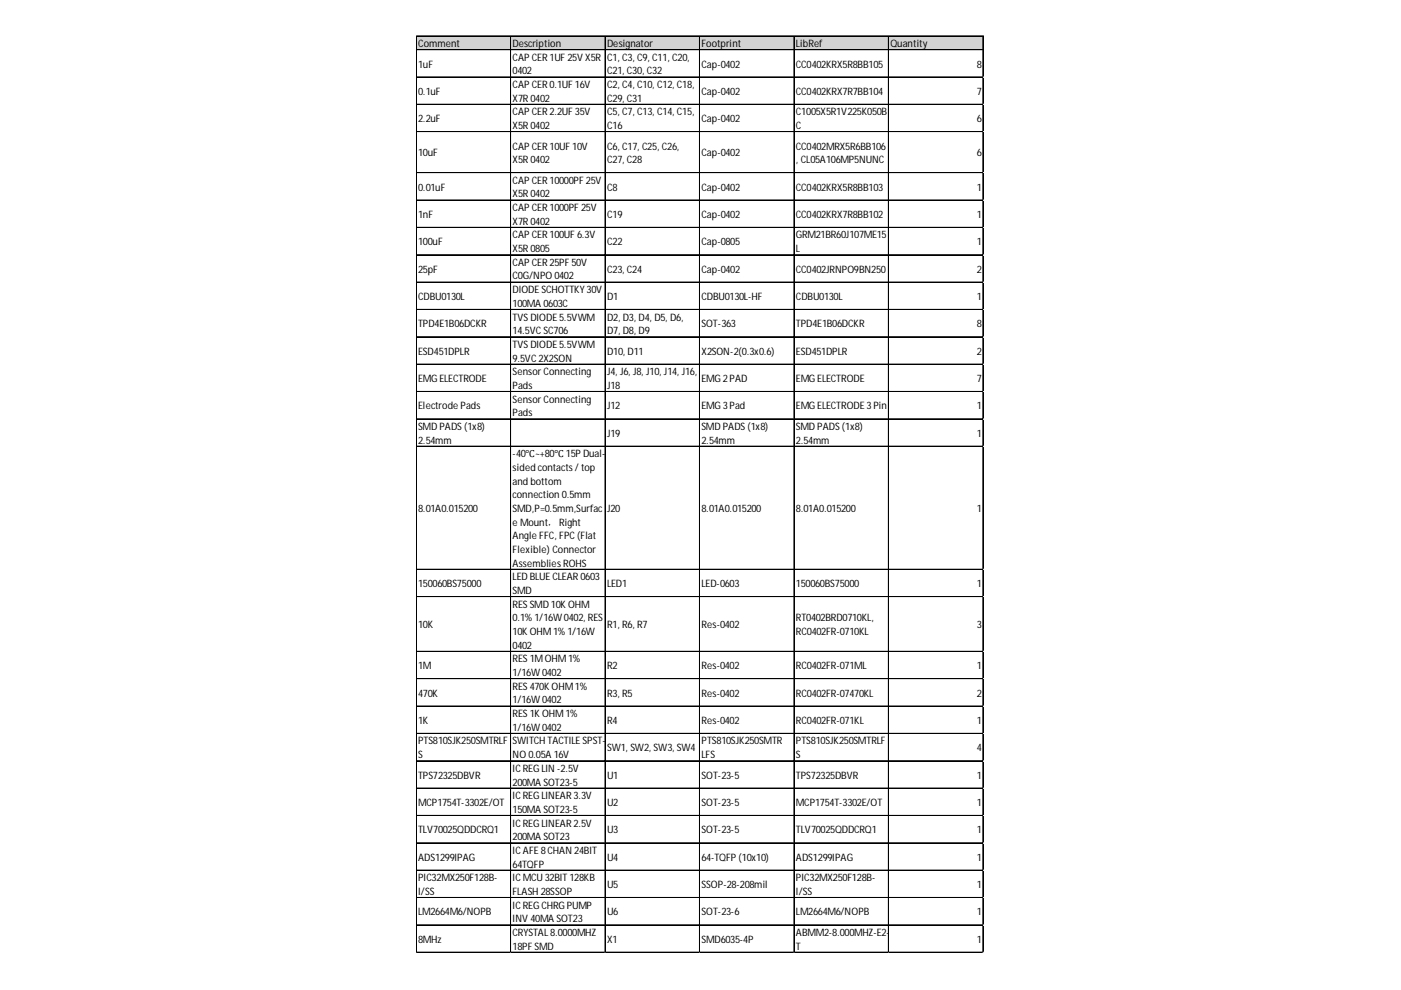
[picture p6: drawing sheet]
<svg xmlns="http://www.w3.org/2000/svg" width="297mm" height="210mm" viewBox="0 0 297 210" stroke-linecap="round" stroke-linejoin="round" font-family="sans-serif">
<defs><g id="words">
<g font-size="2.2">
<text x="88.7" y="10">Comment</text>
<text x="108.7" y="10">Description</text>
<text x="128.7" y="10">Designator</text>
<text x="148.7" y="10">Footprint</text>
<text x="168.8" y="10">LibRef</text>
<text x="188.8" y="10">Quantity</text>
<text x="88.7" y="14.3">1uF</text>
<text x="108.7" y="12.9">CAP CER 1UF 25V X5R</text>
<text x="108.7" y="15.8">0402</text>
<text x="128.7" y="12.9">C1, C3, C9, C11, C20,</text>
<text x="128.7" y="15.8">C21, C30, C32</text>
<text x="148.7" y="14.3">Cap-0402</text>
<text x="168.8" y="14.3">CC0402KRX5R8BB105</text>
<text x="207.1" y="14.3">8</text>
<text x="88.7" y="20.1">0.1uF</text>
<text x="108.7" y="18.7">CAP CER 0.1UF 16V</text>
<text x="108.7" y="21.6">X7R 0402</text>
<text x="128.7" y="18.7">C2, C4, C10, C12, C18,</text>
<text x="128.7" y="21.6">C29, C31</text>
<text x="148.7" y="20.1">Cap-0402</text>
<text x="168.8" y="20.1">CC0402KRX7R7BB104</text>
<text x="207.1" y="20.1">7</text>
<text x="88.7" y="25.9">2.2uF</text>
<text x="108.7" y="24.5">CAP CER 2.2UF 35V</text>
<text x="108.7" y="27.4">X5R 0402</text>
<text x="128.7" y="24.5">C5, C7, C13, C14, C15,</text>
<text x="128.7" y="27.4">C16</text>
<text x="148.7" y="25.9">Cap-0402</text>
<text x="168.8" y="24.5">C1005X5R1V225K050B</text>
<text x="168.8" y="27.4">C</text>
<text x="207.1" y="25.9">6</text>
<text x="88.7" y="33.2">10uF</text>
<text x="108.7" y="31.7">CAP CER 10UF 10V</text>
<text x="108.7" y="34.6">X5R 0402</text>
<text x="128.7" y="31.7">C6, C17, C25, C26,</text>
<text x="128.7" y="34.6">C27, C28</text>
<text x="148.7" y="33.2">Cap-0402</text>
<text x="168.8" y="31.7">CC0402MRX5R6BB106</text>
<text x="168.8" y="34.6">, CL05A106MP5NUNC</text>
<text x="207.1" y="33.2">6</text>
<text x="88.7" y="40.4">0.01uF</text>
<text x="108.7" y="39">CAP CER 10000PF 25V</text>
<text x="108.7" y="41.9">X5R 0402</text>
<text x="128.7" y="40.4">C8</text>
<text x="148.7" y="40.4">Cap-0402</text>
<text x="168.8" y="40.4">CC0402KRX5R8BB103</text>
<text x="207.1" y="40.4">1</text>
<text x="88.7" y="46.2">1nF</text>
<text x="108.7" y="44.8">CAP CER 1000PF 25V</text>
<text x="108.7" y="47.7">X7R 0402</text>
<text x="128.7" y="46.2">C19</text>
<text x="148.7" y="46.2">Cap-0402</text>
<text x="168.8" y="46.2">CC0402KRX7R8BB102</text>
<text x="207.1" y="46.2">1</text>
<text x="88.7" y="52">100uF</text>
<text x="108.7" y="50.6">CAP CER 100UF 6.3V</text>
<text x="108.7" y="53.5">X5R 0805</text>
<text x="128.7" y="52">C22</text>
<text x="148.7" y="52">Cap-0805</text>
<text x="168.8" y="50.6">GRM21BR60J107ME15</text>
<text x="168.8" y="53.5">L</text>
<text x="207.1" y="52">1</text>
<text x="88.7" y="57.8">25pF</text>
<text x="108.7" y="56.4">CAP CER 25PF 50V</text>
<text x="108.7" y="59.3">C0G/NPO 0402</text>
<text x="128.7" y="57.8">C23, C24</text>
<text x="148.7" y="57.8">Cap-0402</text>
<text x="168.8" y="57.8">CC0402JRNPO9BN250</text>
<text x="207.1" y="57.8">2</text>
<text x="88.7" y="63.6">CDBU0130L</text>
<text x="108.7" y="62.2">DIODE SCHOTTKY 30V</text>
<text x="108.7" y="65.1">100MA 0603C</text>
<text x="128.7" y="63.6">D1</text>
<text x="148.7" y="63.6">CDBU0130L-HF</text>
<text x="168.8" y="63.6">CDBU0130L</text>
<text x="207.1" y="63.6">1</text>
<text x="88.7" y="69.4">TPD4E1B06DCKR</text>
<text x="108.7" y="68">TVS DIODE 5.5VWM</text>
<text x="108.7" y="70.9">14.5VC SC706</text>
<text x="128.7" y="68">D2, D3, D4, D5, D6,</text>
<text x="128.7" y="70.9">D7, D8, D9</text>
<text x="148.7" y="69.4">SOT-363</text>
<text x="168.8" y="69.4">TPD4E1B06DCKR</text>
<text x="207.1" y="69.4">8</text>
<text x="88.7" y="75.2">ESD451DPLR</text>
<text x="108.7" y="73.8">TVS DIODE 5.5VWM</text>
<text x="108.7" y="76.7">9.5VC 2X2SON</text>
<text x="128.7" y="75.2">D10, D11</text>
<text x="148.7" y="75.2">X2SON-2(0.3x0.6)</text>
<text x="168.8" y="75.2">ESD451DPLR</text>
<text x="207.1" y="75.2">2</text>
<text x="88.7" y="81">EMGELECTRODE</text>
<text x="108.7" y="79.6">Sensor Connecting</text>
<text x="108.7" y="82.5">Pads</text>
<text x="128.7" y="79.6">J4, J6, J8, J10, J14, J16,</text>
<text x="128.7" y="82.5">J18</text>
<text x="148.7" y="81">EMG2PAD</text>
<text x="168.8" y="81">EMGELECTRODE</text>
<text x="207.1" y="81">7</text>
<text x="88.7" y="86.8">Electrode Pads</text>
<text x="108.7" y="85.4">Sensor Connecting</text>
<text x="108.7" y="88.3">Pads</text>
<text x="128.7" y="86.8">J12</text>
<text x="148.7" y="86.8">EMG3Pad</text>
<text x="168.8" y="86.8">EMGELECTRODE 3Pin</text>
<text x="207.1" y="86.8">1</text>
<text x="88.7" y="91.2">SMD PADS (1x8)</text>
<text x="88.7" y="94.1">2.54mm</text>
<text x="128.7" y="92.6">J19</text>
<text x="148.7" y="91.2">SMD PADS (1x8)</text>
<text x="148.7" y="94.1">2.54mm</text>
<text x="168.8" y="91.2">SMD PADS (1x8)</text>
<text x="168.8" y="94.1">2.54mm</text>
<text x="207.1" y="92.6">1</text>
<text x="108.7" y="97">-40℃~+80℃ 15P Dual-</text>
<text x="108.7" y="99.9">sided contacts / top</text>
<text x="108.7" y="102.8">and bottom</text>
<text x="108.7" y="105.7">connection 0.5mm</text>
<text x="88.7" y="108.6">8.01A0.015200</text>
<text x="108.7" y="108.6">SMD,P=0.5mm,Surfac</text>
<text x="108.7" y="111.5">e Mount，Right</text>
<text x="128.7" y="108.6">J20</text>
<text x="148.7" y="108.6">8.01A0.015200</text>
<text x="168.8" y="108.6">8.01A0.015200</text>
<text x="207.1" y="108.6">1</text>
<text x="108.7" y="114.4">Angle FFC, FPC (Flat</text>
<text x="108.7" y="117.3">Flexible) Connector</text>
<text x="88.7" y="124.5">150060BS75000</text>
<text x="108.7" y="120.2">Assemblies ROHS</text>
<text x="108.7" y="123.1">LED BLUE CLEAR 0603</text>
<text x="108.7" y="125.9">SMD</text>
<text x="128.7" y="124.5">LED1</text>
<text x="148.7" y="124.5">LED-0603</text>
<text x="168.8" y="124.5">150060BS75000</text>
<text x="207.1" y="124.5">1</text>
<text x="108.7" y="128.8">RES SMD 10K OHM</text>
<text x="108.7" y="131.7">0.1% 1/16W 0402, RES</text>
<text x="168.8" y="131.7">RT0402BRD0710KL,</text>
<text x="88.7" y="133.2">10K</text>
<text x="108.7" y="134.6">10K OHM1% 1/16W</text>
<text x="108.7" y="137.5">0402</text>
<text x="128.7" y="133.2">R1, R6, R7</text>
<text x="148.7" y="133.2">Res-0402</text>
<text x="168.8" y="134.6">RC0402FR-0710KL</text>
<text x="207.1" y="133.2">3</text>
<text x="88.7" y="141.9">1M</text>
<text x="108.7" y="140.4">RES 1MOHM1%</text>
<text x="108.7" y="143.3">1/16W 0402</text>
<text x="128.7" y="141.9">R2</text>
<text x="148.7" y="141.9">Res-0402</text>
<text x="168.8" y="141.9">RC0402FR-071ML</text>
<text x="207.1" y="141.9">1</text>
<text x="88.7" y="147.7">470K</text>
<text x="108.7" y="146.2">RES 470K OHM1%</text>
<text x="108.7" y="149.1">1/16W 0402</text>
<text x="128.7" y="147.7">R3, R5</text>
<text x="148.7" y="147.7">Res-0402</text>
<text x="168.8" y="147.7">RC0402FR-07470KL</text>
<text x="207.1" y="147.7">2</text>
<text x="88.7" y="153.5">1K</text>
<text x="108.7" y="152">RES 1K OHM1%</text>
<text x="108.7" y="154.9">1/16W 0402</text>
<text x="128.7" y="153.5">R4</text>
<text x="148.7" y="153.5">Res-0402</text>
<text x="168.8" y="153.5">RC0402FR-071KL</text>
<text x="207.1" y="153.5">1</text>
<text x="88.7" y="157.8">PTS810SJK250SMTRLF</text>
<text x="88.7" y="160.7">S</text>
<text x="108.7" y="157.8">SWITCH TACTILE SPST-</text>
<text x="108.7" y="160.7">NO 0.05A 16V</text>
<text x="128.7" y="159.3">SW1, SW2, SW3, SW4</text>
<text x="148.7" y="157.8">PTS810SJK250SMTR</text>
<text x="148.7" y="160.7">LFS</text>
<text x="168.8" y="157.8">PTS810SJK250SMTRLF</text>
<text x="168.8" y="160.7">S</text>
<text x="207.1" y="159.3">4</text>
<text x="88.7" y="165.1">TPS72325DBVR</text>
<text x="108.7" y="163.6">IC REGLIN -2.5V</text>
<text x="108.7" y="166.5">200MA SOT23-5</text>
<text x="128.7" y="165.1">U1</text>
<text x="148.7" y="165.1">SOT-23-5</text>
<text x="168.8" y="165.1">TPS72325DBVR</text>
<text x="207.1" y="165.1">1</text>
<text x="88.7" y="170.9">MCP1754T-3302E/OT</text>
<text x="108.7" y="169.4">IC REGLINEAR 3.3V</text>
<text x="108.7" y="172.3">150MA SOT23-5</text>
<text x="128.7" y="170.9">U2</text>
<text x="148.7" y="170.9">SOT-23-5</text>
<text x="168.8" y="170.9">MCP1754T-3302E/OT</text>
<text x="207.1" y="170.9">1</text>
<text x="88.7" y="176.7">TLV70025QDDCRQ1</text>
<text x="108.7" y="175.2">IC REGLINEAR 2.5V</text>
<text x="108.7" y="178.1">200MA SOT23</text>
<text x="128.7" y="176.7">U3</text>
<text x="148.7" y="176.7">SOT-23-5</text>
<text x="168.8" y="176.7">TLV70025QDDCRQ1</text>
<text x="207.1" y="176.7">1</text>
<text x="88.7" y="182.5">ADS1299IPAG</text>
<text x="108.7" y="181">IC AFE 8CHAN 24BIT</text>
<text x="108.7" y="183.9">64TQFP</text>
<text x="128.7" y="182.5">U4</text>
<text x="148.7" y="182.5">64-TQFP (10x10)</text>
<text x="168.8" y="182.5">ADS1299IPAG</text>
<text x="207.1" y="182.5">1</text>
<text x="88.7" y="186.8">PIC32MX250F128B-</text>
<text x="88.7" y="189.7">I/SS</text>
<text x="108.7" y="186.8">IC MCU 32BIT 128KB</text>
<text x="108.7" y="189.7">FLASH 28SSOP</text>
<text x="128.7" y="188.3">U5</text>
<text x="148.7" y="188.3">SSOP-28-208mil</text>
<text x="168.8" y="186.8">PIC32MX250F128B-</text>
<text x="168.8" y="189.7">I/SS</text>
<text x="207.1" y="188.3">1</text>
<text x="88.7" y="194.1">LM2664M6/NOPB</text>
<text x="108.7" y="192.6">IC REGCHRG PUMP</text>
<text x="108.7" y="195.5">INV 40MA SOT23</text>
<text x="128.7" y="194.1">U6</text>
<text x="148.7" y="194.1">SOT-23-6</text>
<text x="168.8" y="194.1">LM2664M6/NOPB</text>
<text x="207.1" y="194.1">1</text>
<text x="88.7" y="199.9">8MHz</text>
<text x="108.7" y="198.4">CRYSTAL8.0000MHZ</text>
<text x="108.7" y="201.3">18PF SMD</text>
<text x="128.7" y="199.9">X1</text>
<text x="148.7" y="199.9">SMD6035-4P</text>
<text x="168.8" y="198.4">ABMM2-8.000MHZ-E2-</text>
<text x="168.8" y="201.3">T</text>
<text x="207.1" y="199.9">1</text>
</g>
</g></defs>
<path d="M88.3 7.7h120.3v2.9h-120.3z" fill="#d3d3d3"/>
<g fill="none" stroke="#000" stroke-width=".21">
<path d="M88.2 7.6v194.4M88.3 7.6v194.4M88.4 7.6h120.1M88.4 7.7h120.1M88.4 10.5h120.1M88.4 10.6h120.1M88.4 16.3h120.1M88.4 16.4h120.1M108.2 7.7v194.3M108.3 7.7v194.3M128.3 7.7v194.3M148.3 7.7v194.3"/>
<path d="M148.4 7.7v194.3M168.3 7.7v194.3M168.4 7.7v194.3M188.4 7.7v194.3M208.4 7.7v194.3M208.5 7.7v194.3M88.4 22.1h120.1M88.4 22.2h120.1M88.4 27.9h120.1M88.4 28h120.1M88.4 36.6h120.1M88.4 36.7h120.1"/>
<path d="M88.4 42.4h120.1M88.4 42.5h120.1M88.4 48.2h120.1M88.4 48.3h120.1M88.4 54h120.1M88.4 54.1h120.1M88.4 59.8h120.1M88.4 59.9h120.1M88.4 65.6h120.1M88.4 65.7h120.1M88.4 71.4h120.1M88.4 71.5h120.1"/>
<path d="M88.4 77.2h120.1M88.4 77.3h120.1M88.4 83h120.1M88.4 83.1h120.1M88.4 88.8h120.1M88.4 88.9h120.1M88.4 94.6h120.1M88.4 94.7h120.1M88.4 120.7h120.1M88.4 120.8h120.1M88.4 126.5h120.1M88.4 126.6h120.1"/>
<path d="M88.4 138.1h120.1M88.4 138.2h120.1M88.4 143.9h120.1M88.4 144h120.1M88.4 149.7h120.1M88.4 149.8h120.1M88.4 155.5h120.1M88.4 155.6h120.1M88.4 161.3h120.1M88.4 161.4h120.1M88.4 167.1h120.1M88.4 167.2h120.1"/>
<path d="M88.4 172.9h120.1M88.4 173h120.1M88.4 178.7h120.1M88.4 178.8h120.1M88.4 184.5h120.1M88.4 184.6h120.1M88.4 190.3h120.1M88.4 190.4h120.1M88.4 196.1h120.1M88.4 196.2h120.1M88.4 201.9h120.1M88.4 202h120.1"/>
</g>
<path d="M88.2 202v.1" fill="none" stroke="#d4d4d4" stroke-width=".21"/>
<path d="M88.2 202l.2 .1z" fill="#d4d4d4"/>
<path d="M108.2 202v.1" fill="none" stroke="#d4d4d4" stroke-width=".21"/>
<path d="M108.2 202l.2 .1z" fill="#d4d4d4"/>
<path d="M128.3 202v.1" fill="none" stroke="#d4d4d4" stroke-width=".21"/>
<path d="M128.3 202l.1 .1z" fill="#d4d4d4"/>
<path d="M148.3 202v.1" fill="none" stroke="#d4d4d4" stroke-width=".21"/>
<path d="M148.3 202l.1 .1z" fill="#d4d4d4"/>
<path d="M168.3 202v.1" fill="none" stroke="#d4d4d4" stroke-width=".21"/>
<path d="M168.3 202l.2 .1z" fill="#d4d4d4"/>
<path d="M188.4 202v.1" fill="none" stroke="#d4d4d4" stroke-width=".21"/>
<path d="M188.4 202l.1 .1z" fill="#d4d4d4"/>
<path d="M208.4 202v.1" fill="none" stroke="#d4d4d4" stroke-width=".21"/>
<path d="M208.4 202l.1 .1z" fill="#d4d4d4"/>
<path d="M208.5 16.3h.1" fill="none" stroke="#d4d4d4" stroke-width=".21"/>
<path d="M208.5 16.3l.1 .1z" fill="#d4d4d4"/>
<path d="M208.5 22.1h.1" fill="none" stroke="#d4d4d4" stroke-width=".21"/>
<path d="M208.5 22.1l.1 .1z" fill="#d4d4d4"/>
<path d="M208.5 27.9h.1" fill="none" stroke="#d4d4d4" stroke-width=".21"/>
<path d="M208.5 27.9l.1 .1z" fill="#d4d4d4"/>
<path d="M208.5 36.6h.1" fill="none" stroke="#d4d4d4" stroke-width=".21"/>
<path d="M208.5 36.6l.1 .1z" fill="#d4d4d4"/>
<path d="M208.5 42.4h.1" fill="none" stroke="#d4d4d4" stroke-width=".21"/>
<path d="M208.5 42.4l.1 .1z" fill="#d4d4d4"/>
<path d="M208.5 48.2h.1" fill="none" stroke="#d4d4d4" stroke-width=".21"/>
<path d="M208.5 48.2l.1 .1z" fill="#d4d4d4"/>
<path d="M208.5 54h.1" fill="none" stroke="#d4d4d4" stroke-width=".21"/>
<path d="M208.5 54l.1 .1z" fill="#d4d4d4"/>
<path d="M208.5 59.8h.1" fill="none" stroke="#d4d4d4" stroke-width=".21"/>
<path d="M208.5 59.8l.1 .1z" fill="#d4d4d4"/>
<path d="M208.5 65.6h.1" fill="none" stroke="#d4d4d4" stroke-width=".21"/>
<path d="M208.5 65.6l.1 .1z" fill="#d4d4d4"/>
<path d="M208.5 71.4h.1" fill="none" stroke="#d4d4d4" stroke-width=".21"/>
<path d="M208.5 71.4l.1 .1z" fill="#d4d4d4"/>
<path d="M208.5 77.2h.1" fill="none" stroke="#d4d4d4" stroke-width=".21"/>
<path d="M208.5 77.2l.1 .1z" fill="#d4d4d4"/>
<path d="M208.5 83h.1" fill="none" stroke="#d4d4d4" stroke-width=".21"/>
<path d="M208.5 83l.1 .1z" fill="#d4d4d4"/>
<path d="M208.5 88.8h.1" fill="none" stroke="#d4d4d4" stroke-width=".21"/>
<path d="M208.5 88.8l.1 .1z" fill="#d4d4d4"/>
<path d="M208.5 94.6h.1" fill="none" stroke="#d4d4d4" stroke-width=".21"/>
<path d="M208.5 94.6l.1 .1z" fill="#d4d4d4"/>
<path d="M208.5 120.7h.1" fill="none" stroke="#d4d4d4" stroke-width=".21"/>
<path d="M208.5 120.7l.1 .1z" fill="#d4d4d4"/>
<path d="M208.5 126.5h.1" fill="none" stroke="#d4d4d4" stroke-width=".21"/>
<path d="M208.5 126.5l.1 .1z" fill="#d4d4d4"/>
<path d="M208.5 138.1h.1" fill="none" stroke="#d4d4d4" stroke-width=".21"/>
<path d="M208.5 138.1l.1 .1z" fill="#d4d4d4"/>
<path d="M208.5 143.9h.1" fill="none" stroke="#d4d4d4" stroke-width=".21"/>
<path d="M208.5 143.9l.1 .1z" fill="#d4d4d4"/>
<path d="M208.5 149.7h.1" fill="none" stroke="#d4d4d4" stroke-width=".21"/>
<path d="M208.5 149.7l.1 .1z" fill="#d4d4d4"/>
<path d="M208.5 155.5h.1" fill="none" stroke="#d4d4d4" stroke-width=".21"/>
<path d="M208.5 155.5l.1 .1z" fill="#d4d4d4"/>
<path d="M208.5 161.3h.1" fill="none" stroke="#d4d4d4" stroke-width=".21"/>
<path d="M208.5 161.3l.1 .1z" fill="#d4d4d4"/>
<path d="M208.5 167.1h.1" fill="none" stroke="#d4d4d4" stroke-width=".21"/>
<path d="M208.5 167.1l.1 .1z" fill="#d4d4d4"/>
<path d="M208.5 172.9h.1" fill="none" stroke="#d4d4d4" stroke-width=".21"/>
<path d="M208.5 172.9l.1 .1z" fill="#d4d4d4"/>
<path d="M208.5 178.7h.1" fill="none" stroke="#d4d4d4" stroke-width=".21"/>
<path d="M208.5 178.7l.1 .1z" fill="#d4d4d4"/>
<path d="M208.5 184.5h.1" fill="none" stroke="#d4d4d4" stroke-width=".21"/>
<path d="M208.5 184.5l.1 .1z" fill="#d4d4d4"/>
<path d="M208.5 190.3h.1" fill="none" stroke="#d4d4d4" stroke-width=".21"/>
<path d="M208.5 190.3l.1 .1z" fill="#d4d4d4"/>
<path d="M208.5 196.1h.1" fill="none" stroke="#d4d4d4" stroke-width=".21"/>
<path d="M208.5 196.1l.1 .1z" fill="#d4d4d4"/>
<path d="M208.5 201.9h.1" fill="none" stroke="#d4d4d4" stroke-width=".21"/>
<path d="M208.5 201.9l.1 .1z" fill="#d4d4d4"/>
<use href="#words"/>
</svg>
